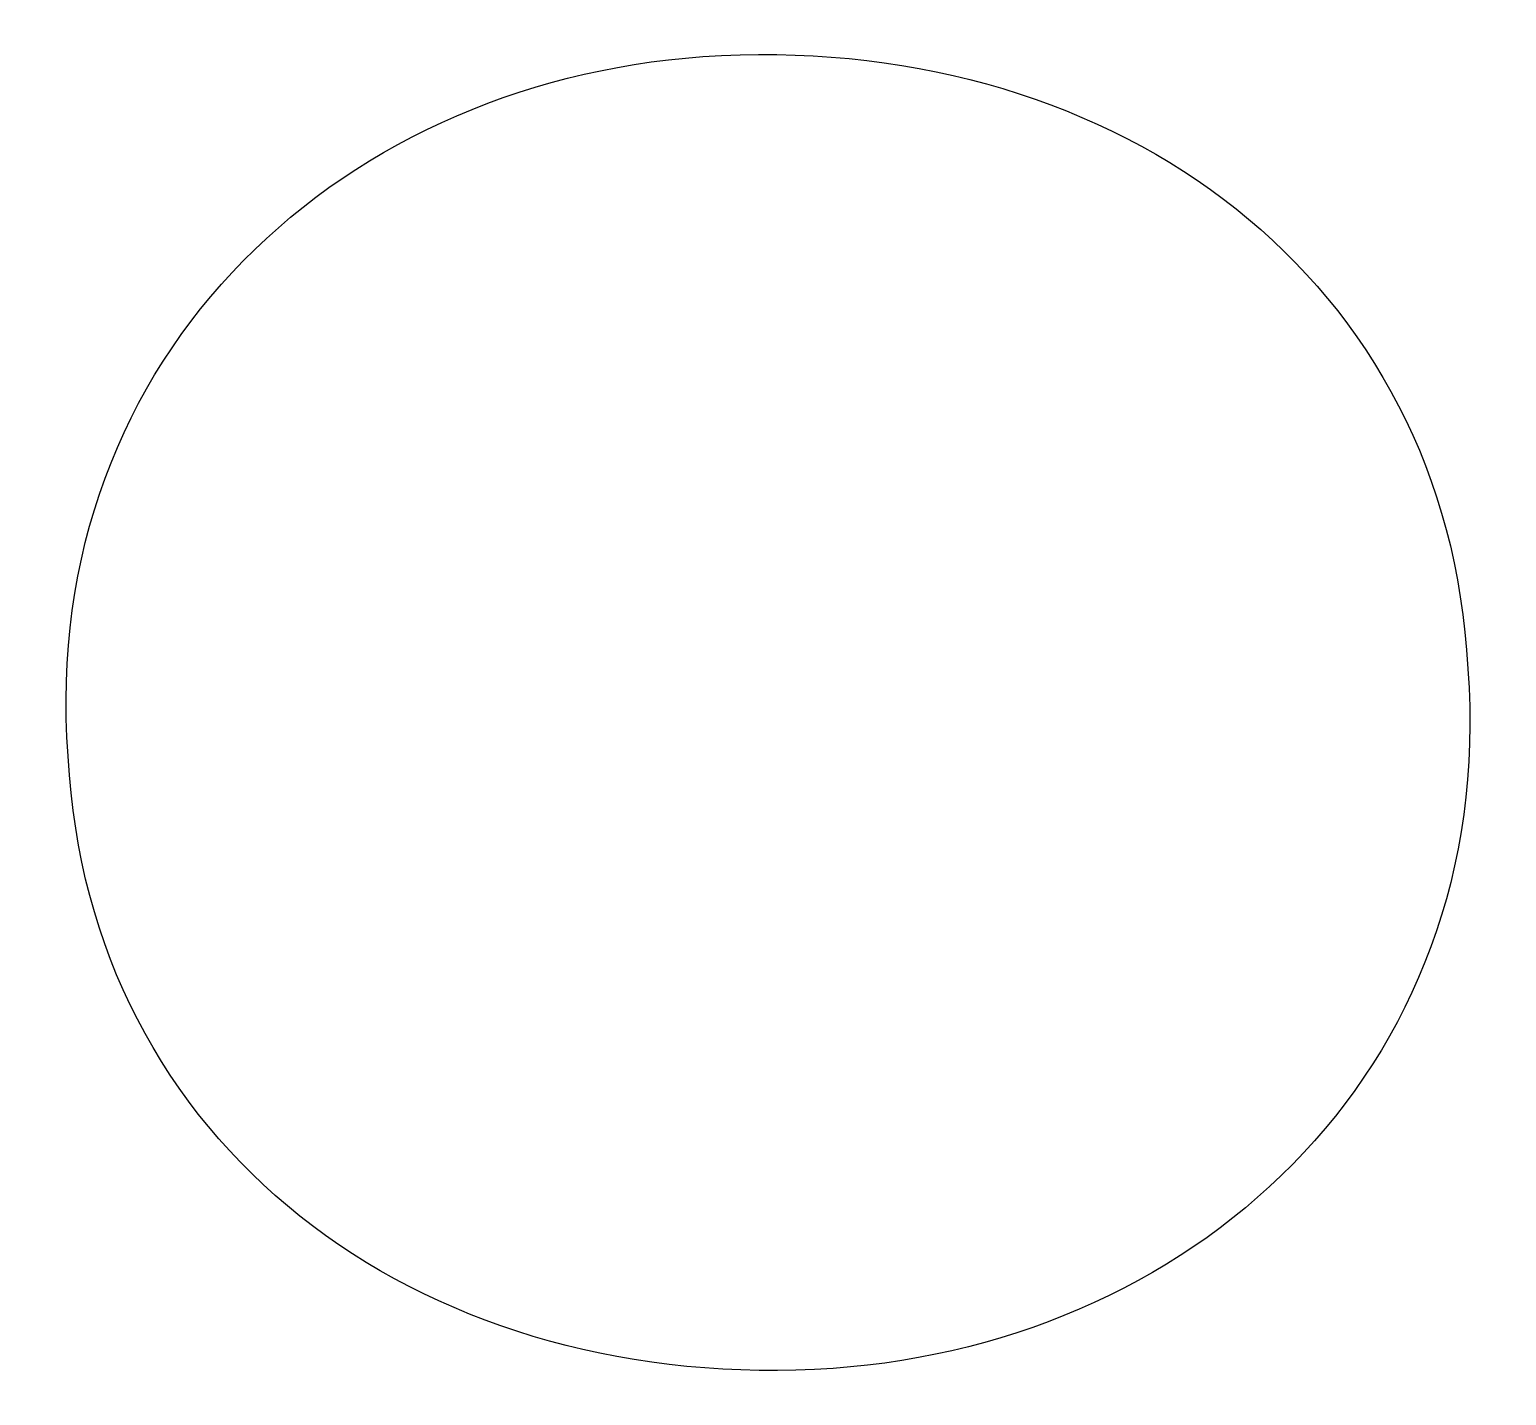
# Model space of a CAD drawing. Header units: millimetres. Extents: x 20.5 to 79.5, y 22.7 to 77.3.
import ezdxf

# ---------------------------------------------------------------- set-up
doc = ezdxf.new("R2010")
doc.units = ezdxf.units.MM
doc.layers.add('SD_B0000', color=7, linetype='Continuous')

msp = doc.modelspace()

# ---------------------------------------------------------------- linework, layer by layer
at = {"layer": 'SD_B0000'}
for points in [[(47.4, 76.2), (63.335, 77.281), (76.746, 67.839), (77.9, 52.5)], [(22.1, 47.5), (20.497, 63.835), (32.583, 75.15), (47.4, 76.2)], [(77.9, 52.5), (79.503, 36.165), (67.417, 24.85), (52.6, 23.8)], [(52.6, 23.8), (36.665, 22.719), (23.254, 32.161), (22.1, 47.5)]]:
    msp.add_open_spline(points, degree=3, dxfattribs=at)

doc.saveas('drawing.dxf')
